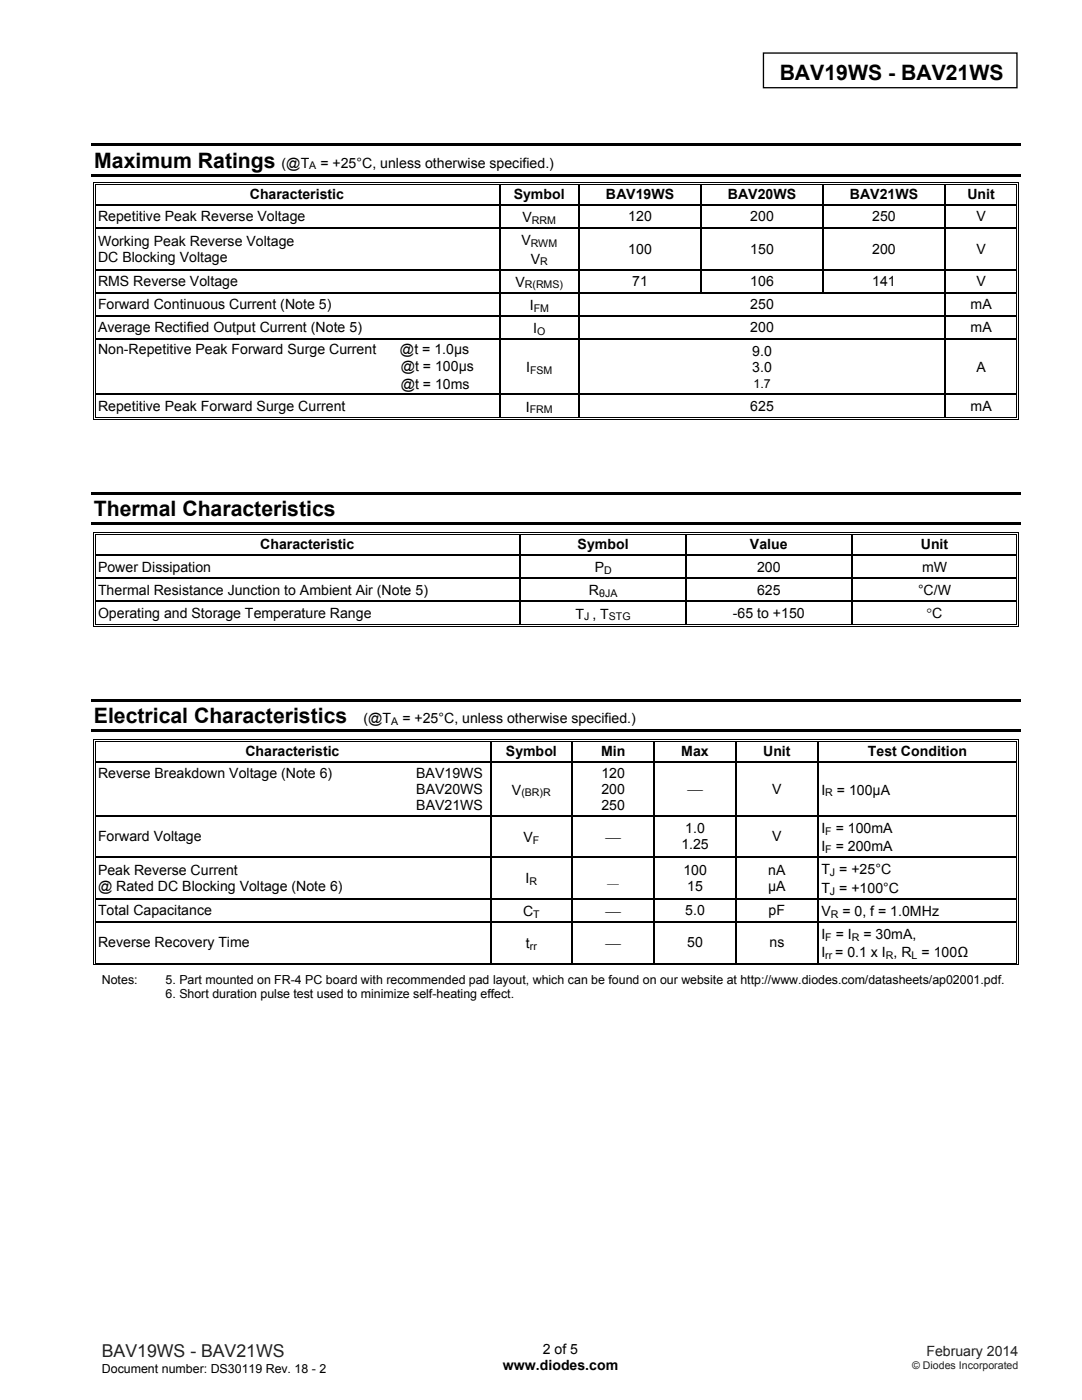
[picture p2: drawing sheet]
<svg xmlns="http://www.w3.org/2000/svg" width="216mm" height="279mm" viewBox="0 0 216 279" stroke-linecap="round" stroke-linejoin="round" font-family="sans-serif">
<defs><g id="words">
<g font-size="4.2">
<text x="155.6" y="15.9">BAV19WS - BAV21WS</text>
<text x="18.8" y="33.4">Maximum Ratings</text>
<text x="18.7" y="103">Thermal Characteristics</text>
<text x="18.7" y="144.3">Electrical Characteristics</text>
</g>
<text font-size="3.5" fill="#231f20" x="20.3" y="270.9">BAV19WS - BAV21WS</text>
<g font-size="2.8">
<text x="56.2" y="33.4">(@T</text>
<text x="63.9" y="33.4">= +25°C, unless otherwise specified.)</text>
<text x="49.8" y="39.8">Characteristic</text>
<text x="102.5" y="39.8">Symbol</text>
<text x="120.9" y="39.8">BAV19WS</text>
<text x="145.2" y="39.8">BAV20WS</text>
<text x="169.6" y="39.8">BAV21WS</text>
<text x="193" y="39.8">Unit</text>
<text x="19.6" y="44.2">Repetitive Peak Reverse Voltage</text>
<text x="104.3" y="44.3">V</text>
<text x="125.4" y="44.2">120</text>
<text x="149.7" y="44.2">200</text>
<text x="174.1" y="44.2">250</text>
<text x="194.8" y="44.2">V</text>
<text x="19.6" y="49">Working Peak Reverse Voltage</text>
<text x="19.6" y="52.3">DC Blocking Voltage</text>
<text x="104" y="49">V</text>
<text x="105.9" y="52.6">V</text>
<text x="125.4" y="50.6">100</text>
<text x="149.7" y="50.6">150</text>
<text x="174.1" y="50.6">200</text>
<text x="194.8" y="50.6">V</text>
<text x="19.6" y="57.1">RMS Reverse Voltage</text>
<text x="102.8" y="57.2">V</text>
<text x="126.2" y="57.1">71</text>
<text x="149.7" y="57.1">106</text>
<text x="174.1" y="57.1">141</text>
<text x="194.8" y="57.1">V</text>
<text x="19.6" y="61.7">Forward Continuous Current (Note 5)</text>
<text x="105.7" y="61.8">I</text>
<text x="149.7" y="61.7">250</text>
<text x="193.7" y="61.7">mA</text>
<text x="19.6" y="66.3">Average Rectified Output Current (Note 5)</text>
<text x="19.6" y="70.7">Non-Repetitive Peak Forward Surge Current</text>
<text x="79.8" y="70.7">@t = 1.0µs</text>
<text x="106.4" y="66.5">I</text>
<text x="149.7" y="66.3">200</text>
<text x="150.1" y="71">9.0</text>
<text x="193.7" y="66.3">mA</text>
<text x="79.9" y="74">@t = 100µs</text>
<text x="79.9" y="77.6">@t = 10ms</text>
<text x="105" y="74.3">I</text>
<text x="150.1" y="74.2">3.0</text>
<text x="194.8" y="74.2">A</text>
<text x="19.6" y="82">Repetitive Peak Forward Surge Current</text>
<text x="104.9" y="82.1">I</text>
<text x="149.7" y="82">625</text>
<text x="193.7" y="82">mA</text>
<text x="51.9" y="109.6">Characteristic</text>
<text x="115.2" y="109.6">Symbol</text>
<text x="149.6" y="109.6">Value</text>
<text x="183.7" y="109.6">Unit</text>
<text x="19.6" y="114.1">Power Dissipation</text>
<text x="19.6" y="118.7">Thermal Resistance Junction to Ambient Air (Note 5)</text>
<text x="117.5" y="118.8">R</text>
<text x="118.7" y="114.2">P</text>
<text x="151.1" y="118.7">625</text>
<text x="151.1" y="114.1">200</text>
<text x="183.2" y="118.7">°C/W</text>
<text x="184" y="114.1">mW</text>
<text x="19.6" y="123.3">Operating and Storage Temperature Range</text>
<text x="114.9" y="123.4">T , T</text>
<text x="146.2" y="123.3">-65 to +150</text>
<text x="184.9" y="123.4">°C</text>
<text x="72.6" y="144.3">(@T</text>
<text x="80.3" y="144.3">= +25°C, unless otherwise specified.)</text>
<text x="19.6" y="155.2">Reverse Breakdown Voltage (Note 6)</text>
<text x="49" y="151">Characteristic</text>
<text x="83.1" y="155.2">BAV19WS</text>
<text x="100.9" y="151">Symbol</text>
<text x="119.9" y="151">Min</text>
<text x="120" y="155.2">120</text>
<text x="135.9" y="151">Max</text>
<text x="152.3" y="151">Unit</text>
<text x="173.2" y="151">Test Condition</text>
<text x="83.1" y="158.4">BAV20WS</text>
<text x="83.1" y="161.6">BAV21WS</text>
<text x="102.2" y="158.6">V</text>
<text x="120" y="158.4">200</text>
<text x="120" y="161.6">250</text>
<text x="137.3" y="158.5">⎯</text>
<text x="154.1" y="158.4">V</text>
<text x="163.9" y="158.6">I</text>
<text x="167" y="158.6">= 100µA</text>
<text x="19.6" y="167.9">Forward Voltage</text>
<text x="136.7" y="166.3">1.0</text>
<text x="154.1" y="167.9">V</text>
<text x="163.9" y="166.2">I</text>
<text x="166.8" y="166.2">= 100mA</text>
<text x="104.5" y="168">V</text>
<text x="121" y="168">⎯</text>
<text x="136" y="169.5">1.25</text>
<text x="163.9" y="169.9">I</text>
<text x="166.8" y="169.9">= 200mA</text>
<text x="19.6" y="174.6">Peak Reverse Current</text>
<text x="19.6" y="177.8">@ Rated DC Blocking Voltage (Note 6)</text>
<text x="104.9" y="176.3">I</text>
<text x="136.4" y="174.6">100</text>
<text x="137.1" y="177.8">15</text>
<text x="153.3" y="177.8">µA</text>
<text x="153.3" y="174.6">nA</text>
<text x="163.9" y="178.2">T = +100°C</text>
<text x="163.9" y="174.5">T = +25°C</text>
<text x="19.6" y="182.6">Total Capacitance</text>
<text x="104.4" y="182.8">C</text>
<text x="121" y="182.8">⎯</text>
<text x="136.7" y="182.6">5.0</text>
<text x="153.4" y="182.6">pF</text>
<text x="163.9" y="182.8">V</text>
<text x="168.1" y="182.8">= 0, f = 1.0MHz</text>
<text x="19.6" y="189.1">Reverse Recovery Time</text>
<text x="104.9" y="189.2">t</text>
<text x="121" y="189.2">⎯</text>
<text x="137.1" y="189.1">50</text>
<text x="153.5" y="189.1">ns</text>
<text x="163.9" y="191.1">I</text>
<text x="163.9" y="187.4">I</text>
<text x="166.7" y="191.1">= 0.1 x I , R = 100Ω</text>
<text x="166.8" y="187.4">= I</text>
<text x="172.3" y="187.4">= 30mA,</text>
<text x="100.3" y="273.5">www.diodes.com</text>
<text x="108.3" y="270.2">2 of 5</text>
</g>
<text font-size="2.8" fill="#231f20" x="184.8" y="270.6">February 2014</text>
<g font-size="2.5">
<text x="150.3" y="77.5">1.7</text>
<text x="20.3" y="196.3">Notes:</text>
<text x="33" y="196.3">5. Part mounted on FR-4 PC board with recommended pad layout, which can be found on our website at http://www.diodes.com/datasheets/ap02001.pdf.</text>
<text x="33" y="199.2">6. Short duration pulse test used to minimize self-heating effect.</text>
<text x="20.3" y="274">Document number: DS30119 Rev. 18 - 2</text>
</g>
<g font-size="2.1">
<text x="61.7" y="33.8">A</text>
<text x="106.2" y="44.7">RRM</text>
<text x="105.9" y="49.3">RWM</text>
<text x="107.8" y="53">R</text>
<text x="104.7" y="57.6">R(RMS)</text>
<text x="106.5" y="62.2">FM</text>
<text x="107.2" y="66.8">O</text>
<text x="105.8" y="74.7">FSM</text>
<text x="105.7" y="82.5">FRM</text>
<text x="119.5" y="119.2">θJA</text>
<text x="120.5" y="114.6">D</text>
<text x="116.6" y="123.8">J</text>
<text x="121.5" y="123.8">STG</text>
<text x="78.1" y="144.6">A</text>
<text x="104" y="158.9">(BR)R</text>
<text x="164.7" y="158.9">R</text>
<text x="164.7" y="166.6">F</text>
<text x="106.3" y="168.4">F</text>
<text x="164.7" y="170.2">F</text>
<text x="105.7" y="176.7">R</text>
<text x="121.3" y="177">⎯</text>
<text x="165.6" y="174.9">J</text>
<text x="165.6" y="178.5">J</text>
<text x="106.4" y="183.1">T</text>
<text x="165.8" y="183.1">R</text>
<text x="105.7" y="189.6">rr</text>
<text x="164.7" y="187.8">F</text>
<text x="164.7" y="191.4">rr</text>
<text x="170" y="187.8">R</text>
<text x="176.8" y="191.4">R</text>
<text x="181.9" y="191.4">L</text>
</g>
<text font-size="2.1" fill="#231f20" x="182" y="273.2">© Diodes Incorporated</text>
</g></defs>
<path d="M152.3 10.6h50.6v6.9h-50.6z" fill="none" stroke="#000" stroke-width=".26"/>
<g fill="#000">
<path d="M18.3 28.6h185.4v.5h-185.4zM18.3 34.7h185.4v.5h-185.4zM18.6 36.3h.2v.5h-.2zM18.6 36.3h.5v.2h-.5zM18.9 36.6h.2v.2h-.2zM99.6 36.8h.2zM99.6 36.3h.5v.2h-.5zM99.6 36.6h.5v.2h-.5zM115.4 36.8h.3zM115.4 36.3h.6v.2h-.6zM115.4 36.6h.6v.2h-.6zM139.8 36.8h.2z"/>
<path d="M139.8 36.3h.5v.2h-.5zM139.8 36.6h.5v.2h-.5zM164.1 36.8h.3zM164.1 36.3h.5v.2h-.5zM164.1 36.6h.5v.2h-.5zM188.5 36.8h.2zM188.5 36.3h.5v.2h-.5zM188.5 36.6h.5v.2h-.5zM202.8 36.3h.5v.2h-.5zM202.8 36.6h.1v.2h-.1zM203.1 36.3h.2v.5h-.2zM18.6 40.8h.2v.3h-.2z"/>
<path d="M18.6 45.4h.2v.3h-.2zM18.6 53.7h.2v.3h-.2zM18.6 58.3h.2v.3h-.2zM18.9 40.8h.2v.3h-.2zM18.9 45.4h.2v.3h-.2zM18.9 53.7h.2v.3h-.2zM18.9 58.3h.2v.3h-.2zM99.6 40.8h.2v.3h-.2zM99.6 45.4h.2v.3h-.2zM99.6 53.7h.2v.3h-.2zM99.6 58.3h.2v.3h-.2zM115.4 40.8h.3v.3h-.3z"/>
<path d="M115.4 45.4h.3v.3h-.3zM115.4 53.7h.3v.3h-.3zM115.4 58.3h.3v.3h-.3zM139.8 40.8h.2v.3h-.2zM139.8 45.4h.2v.3h-.2zM139.8 53.7h.2v.3h-.2zM164.1 40.8h.3v.3h-.3zM164.1 45.4h.3v.3h-.3zM164.1 53.7h.3v.3h-.3zM188.5 40.8h.2v.3h-.2zM188.5 45.4h.2v.3h-.2zM188.5 53.7h.2v.3h-.2z"/>
<path d="M188.5 58.3h.2v.3h-.2zM202.8 40.8h.1v.3h-.1zM202.8 45.4h.1v.3h-.1zM202.8 53.7h.1v.3h-.1zM202.8 58.3h.1v.3h-.1zM203.1 40.8h.2v.3h-.2zM203.1 45.4h.2v.3h-.2zM203.1 53.7h.2v.3h-.2zM203.1 58.3h.2v.3h-.2zM18.6 62.9h.2v.3h-.2zM18.6 67.5h.2v.3h-.2zM18.6 78.6h.2v.3h-.2z"/>
<path d="M18.9 62.9h.2v.3h-.2zM18.9 67.5h.2v.3h-.2zM18.9 78.6h.2v.3h-.2zM99.6 62.9h.2v.3h-.2zM99.6 67.5h.2v.3h-.2zM99.6 78.6h.2v.3h-.2zM115.4 62.9h.3v.3h-.3zM115.4 67.5h.3v.3h-.3zM115.4 78.6h.3v.3h-.3zM188.5 62.9h.2v.3h-.2zM188.5 67.5h.2v.3h-.2zM188.5 78.6h.2v.3h-.2z"/>
<path d="M202.8 62.9h.1v.3h-.1zM202.8 67.5h.1v.3h-.1zM202.8 78.6h.1v.3h-.1zM203.1 62.9h.2v.3h-.2zM203.1 67.5h.2v.3h-.2zM203.1 78.6h.2v.3h-.2zM18.2 98.1h185.5v.6h-185.5zM18.6 83.6h.5v.1h-.5zM18.9 83.2h.2v.2h-.2zM99.6 83.2h.5v.2h-.5zM115.4 83.2h.6v.2h-.6zM188.5 83.2h.5v.2h-.5z"/>
<path d="M202.8 83.6h.5v.1h-.5zM202.8 83.2h.1v.2h-.1zM203.1 83.2h.2v.5h-.2zM18.2 104.2h185.5v.6h-185.5zM18.6 106.2h.2v.5h-.2zM18.6 106.2h.5v.1h-.5zM18.6 110.7h.2v.2h-.2zM18.6 115.3h.2v.2h-.2zM18.9 106.5h.2v.2h-.2zM18.9 110.7h.2v.2h-.2zM18.9 115.3h.2v.2h-.2zM103.7 106.7h.3z"/>
<path d="M103.7 106.2h.5v.1h-.5zM103.7 106.5h.5v.2h-.5zM103.7 110.7h.3v.2h-.3zM103.7 115.3h.3v.2h-.3zM136.8 106.7h.2zM136.8 106.2h.5v.1h-.5zM136.8 106.5h.5v.2h-.5zM136.8 110.7h.2v.2h-.2zM136.8 115.3h.2v.2h-.2zM169.8 106.7h.3zM169.8 106.2h.5v.1h-.5zM169.8 106.5h.5v.2h-.5z"/>
<path d="M169.8 110.7h.3v.2h-.3zM169.8 115.3h.3v.2h-.3zM202.8 106.2h.5v.1h-.5zM202.8 106.5h.1v.2h-.1zM202.8 110.7h.1v.2h-.1zM202.8 115.3h.1v.2h-.1zM203.1 106.2h.2v.5h-.2zM203.1 110.7h.2v.2h-.2zM203.1 115.3h.2v.2h-.2zM18.2 139.4h185.5v.6h-185.5zM18.6 119.9h.2v.3h-.2zM18.6 124.9h.5v.2h-.5z"/>
<path d="M18.9 119.9h.2v.3h-.2zM18.9 124.5h.2v.2h-.2zM103.7 119.9h.3v.3h-.3zM103.7 124.5h.5v.2h-.5zM136.8 119.9h.2v.3h-.2zM136.8 124.5h.5v.2h-.5zM169.8 119.9h.3v.3h-.3zM169.8 124.5h.5v.2h-.5zM202.8 119.9h.1v.3h-.1zM202.8 124.9h.5v.2h-.5zM202.8 124.5h.1v.2h-.1zM203.1 119.9h.2v.3h-.2z"/>
<path d="M203.1 124.5h.2v.6h-.2zM18.2 145.5h185.5v.6h-185.5zM18.6 147.5h.2v.5h-.2zM18.6 147.5h.5v.2h-.5zM18.6 152h.2v.3h-.2zM18.9 147.8h.2v.2h-.2zM18.9 152h.2v.3h-.2zM97.8 148h.2zM97.8 147.5h.5v.2h-.5zM97.8 147.8h.5v.2h-.5zM97.8 152h.2v.3h-.2zM114.1 148h.2z"/>
<path d="M114.1 147.5h.5v.2h-.5zM114.1 147.8h.5v.2h-.5zM114.1 152h.2v.3h-.2zM130.4 148h.3zM130.4 147.5h.5v.2h-.5zM130.4 147.8h.5v.2h-.5zM130.4 152h.3v.3h-.3zM146.7 148h.3zM146.7 147.5h.5v.2h-.5zM146.7 147.8h.5v.2h-.5zM146.7 152h.3v.3h-.3zM163.1 148h.2z"/>
<path d="M163.1 147.5h.5v.2h-.5zM163.1 147.8h.5v.2h-.5zM163.1 152h.2v.3h-.2zM202.8 147.5h.5v.2h-.5zM202.8 147.8h.1v.2h-.1zM202.8 152h.1v.3h-.1zM203.1 147.5h.2v.5h-.2zM203.1 152h.2v.3h-.2zM18.6 162.7h.2v.2h-.2zM18.6 170.9h.2v.3h-.2zM18.6 179.2h.2v.3h-.2zM18.9 162.7h.2v.2h-.2z"/>
<path d="M18.9 170.9h.2v.3h-.2zM18.9 179.2h.2v.3h-.2zM97.8 162.7h.2v.2h-.2zM97.8 170.9h.2v.3h-.2zM97.8 179.2h.2v.3h-.2zM114.1 162.7h.2v.2h-.2zM114.1 170.9h.2v.3h-.2zM114.1 179.2h.2v.3h-.2zM130.4 162.7h.3v.2h-.3zM130.4 170.9h.3v.3h-.3zM130.4 179.2h.3v.3h-.3zM146.7 162.7h.3v.2h-.3z"/>
<path d="M146.7 170.9h.3v.3h-.3zM146.7 179.2h.3v.3h-.3zM163.1 162.7h.2v.2h-.2zM163.1 170.9h.2v.3h-.2zM163.1 179.2h.2v.3h-.2zM202.8 162.7h.1v.2h-.1zM202.8 170.9h.1v.3h-.1zM202.8 179.2h.1v.3h-.1zM203.1 162.7h.2v.2h-.2zM203.1 170.9h.2v.3h-.2zM203.1 179.2h.2v.3h-.2zM18.6 183.8h.2v.3h-.2z"/>
<path d="M18.6 192.5h.5v.1h-.5zM18.9 183.8h.2v.3h-.2zM18.9 192.1h.2v.2h-.2zM97.8 183.8h.2v.3h-.2zM97.8 192.1h.5v.2h-.5zM114.1 183.8h.2v.3h-.2zM114.1 192.1h.5v.2h-.5zM130.4 183.8h.3v.3h-.3zM130.4 192.1h.5v.2h-.5zM146.7 183.8h.3v.3h-.3zM146.7 192.1h.5v.2h-.5zM163.1 183.8h.2v.3h-.2z"/>
<path d="M163.1 192.1h.5v.2h-.5zM202.8 183.8h.1v.3h-.1zM202.8 192.5h.5v.1h-.5zM202.8 192.1h.1v.2h-.1zM203.1 183.8h.2v.3h-.2zM203.1 192.1h.2v.5h-.2z"/>
</g>
<g fill="none" stroke="#000" stroke-width=".2">
<path d="M18.7 36.8v4M19 36.8v4M19.1 36.4h80.5M19.1 36.7h80.5M100.1 36.4h15.3M100.1 36.7h15.3M116 36.4h23.8M116 36.7h23.8M140.3 36.4h23.8M140.3 36.7h23.8M164.6 36.4h23.9M164.6 36.7h23.9"/>
<path d="M189 36.4h13.8M189 36.7h13.8M202.8 36.8v4M203.2 36.8v4M18.7 41.1v4.3M18.7 45.7v8M18.7 54v4.3M18.7 58.6v4.3M19 41.1v4.3M19 45.7v8M19 54v4.3M19 58.6v4.3"/>
<path d="M202.8 41.1v4.3M202.8 45.7v8M202.8 54v4.3M202.8 58.6v4.3M203.2 41.1v4.3M203.2 45.7v8M203.2 54v4.3M203.2 58.6v4.3M18.7 63.2v4.3M18.7 67.8v10.8M18.7 78.9v4.8M19 63.2v4.3"/>
<path d="M19 67.8v10.8M19 78.9v4.3M202.8 63.2v4.3M202.8 67.8v10.8M202.8 78.9v4.3M203.2 63.2v4.3M203.2 67.8v10.8M203.2 78.9v4.3M19.1 83.7h183.7M19.1 83.3h80.5M100.1 83.3h15.3M116 83.3h72.5"/>
<path d="M189 83.3h13.8M18.7 106.7v4M18.7 110.9v4.4M18.7 115.5v4.4M19 106.7v4M19 110.9v4.4M19 115.5v4.4M19.1 106.3h84.6M19.1 106.6h84.6M104.2 106.3h32.6M104.2 106.6h32.6M137.3 106.3h32.5"/>
<path d="M137.3 106.6h32.5M170.3 106.3h32.5M170.3 106.6h32.5M202.8 106.7v4M202.8 110.9v4.4M202.8 115.5v4.4M203.2 106.7v4M203.2 110.9v4.4M203.2 115.5v4.4M18.7 120.2v4.9M19 120.2v4.3M19.1 125h183.7"/>
<path d="M19.1 124.6h84.6M104.2 124.6h32.6M137.3 124.6h32.5M170.3 124.6h32.5M202.8 120.2v4.3M203.2 120.2v4.3M18.7 148v4M18.7 152.3v10.4M19 148v4M19 152.3v10.4M19.1 147.6h78.7M19.1 147.9h78.7"/>
<path d="M98.3 147.6h15.8M98.3 147.9h15.8M114.6 147.6h15.8M114.6 147.9h15.8M130.9 147.6h15.8M130.9 147.9h15.8M147.2 147.6h15.9M147.2 147.9h15.9M163.6 147.6h39.2M163.6 147.9h39.2M202.8 148v4M202.8 152.3v10.4"/>
<path d="M203.2 148v4M203.2 152.3v10.4M18.7 162.9v8M18.7 171.2v8M18.7 179.5v4.3M19 162.9v8M19 171.2v8M19 179.5v4.3M202.8 162.9v8M202.8 171.2v8M202.8 179.5v4.3M203.2 162.9v8"/>
<path d="M203.2 171.2v8M203.2 179.5v4.3M18.7 184.1v8.5M19 184.1v8M19.1 192.6h183.7M19.1 192.2h78.7M98.3 192.2h15.8M114.6 192.2h15.8M130.9 192.2h15.8M147.2 192.2h15.9M163.6 192.2h39.2M202.8 184.1v8"/>
<path d="M203.2 184.1v8"/>
</g>
<g fill="none" stroke="#000" stroke-width=".25">
<path d="M99.7 36.8v4M115.6 36.8v4M139.9 36.8v4M164.3 36.8v4M188.6 36.8v4M19.1 40.9h80.5M19.1 45.5h80.5M19.1 53.8h80.5M19.1 58.4h80.5M99.7 41.1v4.3M99.7 45.7v8M99.7 54v4.3"/>
<path d="M99.7 58.6v4.3M99.8 40.9h15.6M99.8 45.5h15.6M99.8 53.8h15.6M99.8 58.4h15.6M115.6 41.1v4.3M115.6 45.7v8M115.6 54v4.3M115.6 58.6v4.3M115.7 40.9h24.1M115.7 45.5h24.1M115.7 53.8h24.1"/>
<path d="M115.7 58.4h72.8M139.9 41.1v4.3M139.9 45.7v8M139.9 54v4.3M140 40.9h24.1M140 45.5h24.1M140 53.8h24.1M164.3 41.1v4.3M164.3 45.7v8M164.3 54v4.3M164.4 40.9h24.1M164.4 45.5h24.1"/>
<path d="M164.4 53.8h24.1M188.6 41.1v4.3M188.6 45.7v8M188.6 54v4.3M188.6 58.6v4.3M188.7 40.9h14.1M188.7 45.5h14.1M188.7 53.8h14.1M188.7 58.4h14.1M19.1 63h80.5M19.1 67.7h80.5M19.1 78.7h80.5"/>
<path d="M99.7 63.2v4.3M99.7 67.8v10.8M99.7 78.9v4.3M99.8 63h15.6M99.8 67.7h15.6M99.8 78.7h15.6M115.6 63.2v4.3M115.6 67.8v10.8M115.6 78.9v4.3M115.7 63h72.8M115.7 67.7h72.8M115.7 78.7h72.8"/>
<path d="M188.6 63.2v4.3M188.6 67.8v10.8M188.6 78.9v4.3M188.7 63h14.1M188.7 67.7h14.1M188.7 78.7h14.1M19.1 110.8h84.6M19.1 115.4h84.6M103.8 106.7v4M103.8 110.9v4.4M103.8 115.5v4.4M104 110.8h32.8"/>
<path d="M104 115.4h32.8M136.9 106.7v4M136.9 110.9v4.4M136.9 115.5v4.4M137 110.8h32.8M137 115.4h32.8M169.9 106.7v4M169.9 110.9v4.4M169.9 115.5v4.4M170.1 110.8h32.7M170.1 115.4h32.7M19.1 120h84.6"/>
<path d="M103.8 120.2v4.3M104 120h32.8M136.9 120.2v4.3M137 120h32.8M169.9 120.2v4.3M170.1 120h32.7M19.1 152.1h78.7M97.9 148v4M97.9 152.3v10.4M98 152.1h16.1M114.2 148v4M114.2 152.3v10.4"/>
<path d="M114.3 152.1h16.1M130.6 148v4M130.6 152.3v10.4M130.7 152.1h16M146.9 148v4M146.9 152.3v10.4M147 152.1h16.1M163.2 148v4M163.2 152.3v10.4M163.3 152.1h39.5M19.1 162.8h78.7M19.1 171.1h78.7"/>
<path d="M19.1 179.3h78.7M97.9 162.9v8M97.9 171.2v8M97.9 179.5v4.3M98 162.8h16.1M98 171.1h16.1M98 179.3h16.1M114.2 162.9v8M114.2 171.2v8M114.2 179.5v4.3M114.3 162.8h16.1M114.3 171.1h16.1"/>
<path d="M114.3 179.3h16.1M130.6 162.9v8M130.6 171.2v8M130.6 179.5v4.3M130.7 162.8h16M130.7 171.1h16M130.7 179.3h16M146.9 162.9v8M146.9 171.2v8M146.9 179.5v4.3M147 162.8h16.1M147 171.1h16.1"/>
<path d="M147 179.3h16.1M163.2 162.9v8M163.2 171.2v8M163.2 179.5v4.3M163.3 162.8h39.5M163.3 171.1h39.5M163.3 179.3h39.5M19.1 184h78.7M97.9 184.1v8M98 184h16.1M114.2 184.1v8M114.3 184h16.1"/>
<path d="M130.6 184.1v8M130.7 184h16M146.9 184.1v8M147 184h16.1M163.2 184.1v8M163.3 184h39.5"/>
</g>
<use href="#words"/>
</svg>
